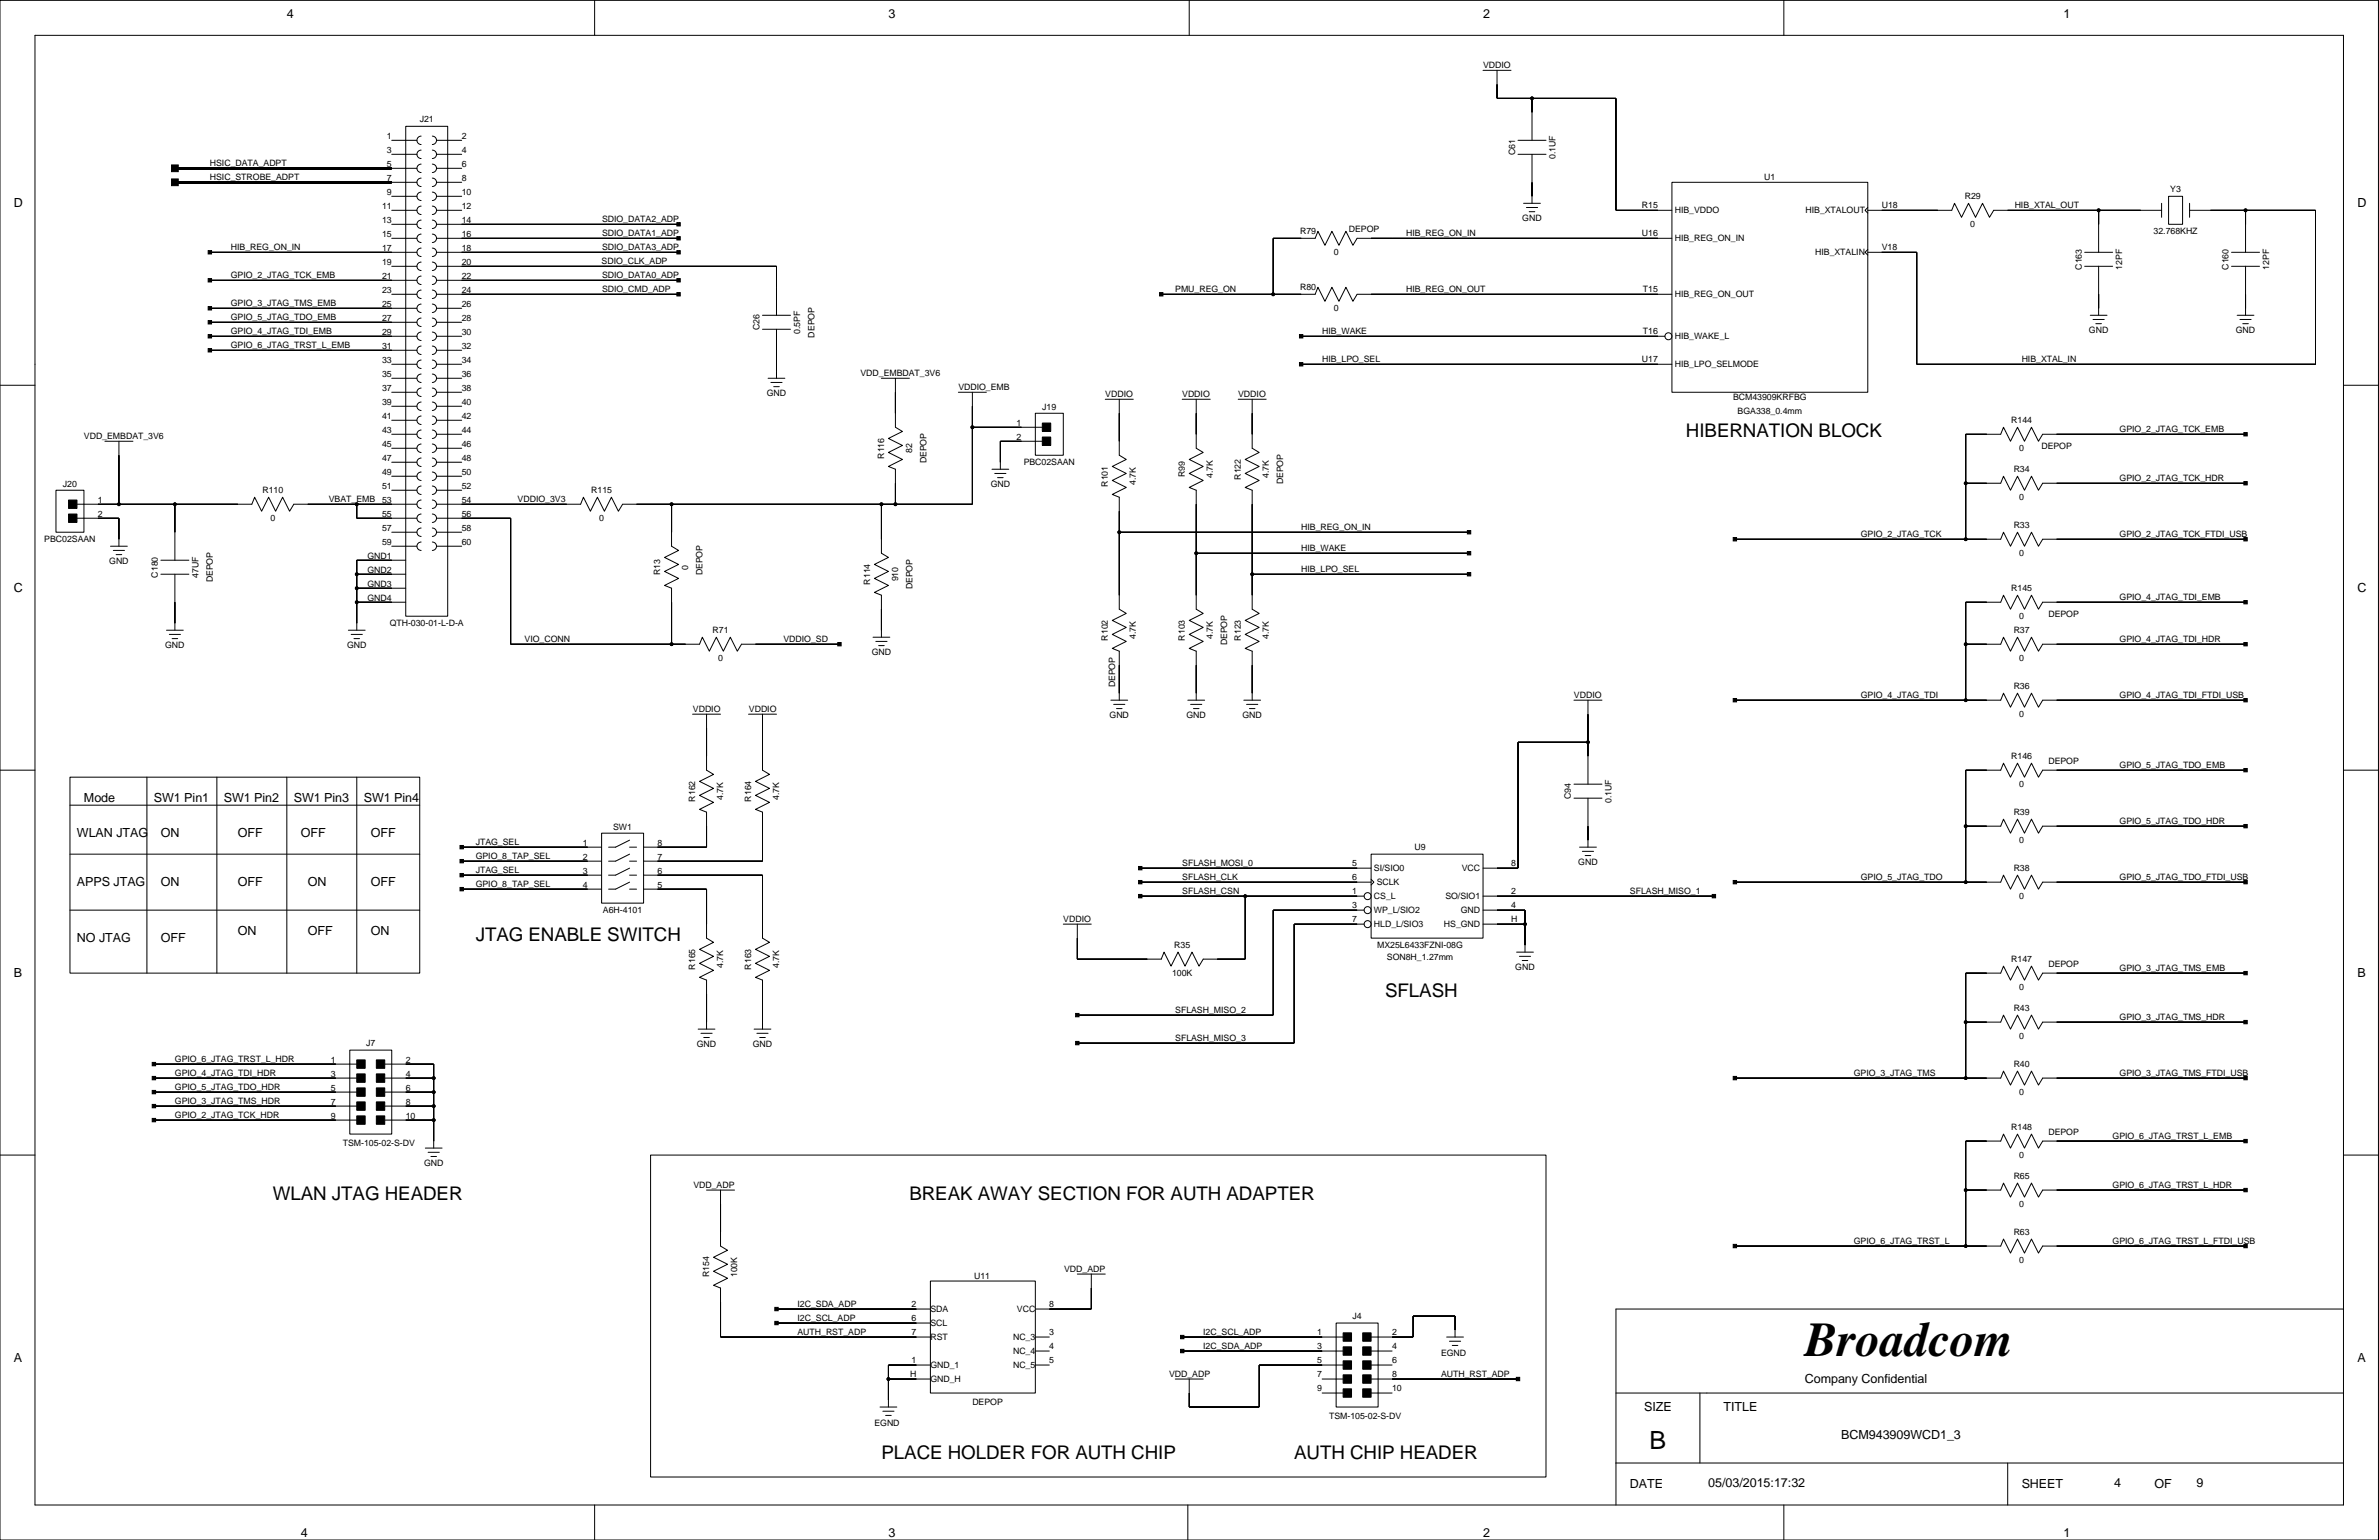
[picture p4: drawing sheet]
<svg xmlns="http://www.w3.org/2000/svg" width="432mm" height="279mm" viewBox="0 0 432 279" stroke-linecap="round" stroke-linejoin="round" font-family="sans-serif">
<defs><g id="words">
<text font-size="8.8" x="327.6" y="246.1">Broadcom</text>
<text font-size="4.6" x="299.4" y="263">B</text>
<g font-size="3.4">
<text x="306" y="79.3">HIBERNATION BLOCK</text>
<text x="86.3" y="170.7">JTAG ENABLE SWITCH</text>
<text x="251.4" y="180.9">SFLASH</text>
<text x="49.5" y="217.7">WLAN JTAG HEADER</text>
<text x="165.1" y="217.7">BREAK AWAY SECTION FOR AUTH ADAPTER</text>
<text x="160" y="264.7">PLACE HOLDER FOR AUTH CHIP</text>
<text x="234.9" y="264.7">AUTH CHIP HEADER</text>
</g>
<g font-size="2.3">
<text x="52.1" y="3.4">4</text>
<text x="161.3" y="3.4">3</text>
<text x="269.2" y="3.4">2</text>
<text x="374.6" y="3.4">1</text>
<text x="2.5" y="37.6">D</text>
<text x="427.9" y="37.6">D</text>
<text x="2.5" y="107.5">C</text>
<text x="427.9" y="107.5">C</text>
<text x="15.2" y="145.6">Mode</text>
<text x="27.9" y="145.6">SW1 Pin1</text>
<text x="40.6" y="145.6">SW1 Pin2</text>
<text x="53.3" y="145.6">SW1 Pin3</text>
<text x="66" y="145.6">SW1 Pin4</text>
<text x="14" y="151.9">WLAN JTAG</text>
<text x="29.2" y="151.9">ON</text>
<text x="43.2" y="151.9">OFF</text>
<text x="54.6" y="151.9">OFF</text>
<text x="67.3" y="151.9">OFF</text>
<text x="14" y="160.8">APPS JTAG</text>
<text x="29.2" y="160.8">ON</text>
<text x="43.2" y="160.8">OFF</text>
<text x="55.9" y="160.8">ON</text>
<text x="67.3" y="160.8">OFF</text>
<text x="14" y="171">NO JTAG</text>
<text x="29.2" y="171">OFF</text>
<text x="43.2" y="169.7">ON</text>
<text x="55.9" y="169.7">OFF</text>
<text x="67.3" y="169.7">ON</text>
<text x="2.5" y="177.3">B</text>
<text x="427.9" y="177.3">B</text>
<text x="2.5" y="247.1">A</text>
<text x="327.6" y="250.9">Company Confidential</text>
<text x="427.9" y="247.1">A</text>
<text x="298.4" y="256">SIZE</text>
<text x="312.8" y="256">TITLE</text>
<text x="334.2" y="261.1">BCM943909WCD1_3</text>
<text x="310.1" y="269.7">05/03/2015:17:32</text>
<text x="383.7" y="269.7">4</text>
<text x="398.7" y="269.7">9</text>
<text x="295.8" y="270">DATE</text>
<text x="366.9" y="270">SHEET</text>
<text x="391.1" y="270">OF</text>
<text x="54.6" y="278.9">4</text>
<text x="161.3" y="278.9">3</text>
<text x="269.2" y="278.9">2</text>
<text x="374.6" y="278.9">1</text>
</g>
<g font-size="1.6">
<text x="269.2" y="12.4">VDDIO</text>
<text x="76.2" y="22.1">J21</text>
<text x="70.2" y="27.7">3</text>
<text x="70.2" y="25.2">1</text>
<text x="83.8" y="25.2">2</text>
<text x="83.8" y="27.7">4</text>
<text x="275" y="28.2" transform="rotate(-90 275 28.2)">C61</text>
<text x="282.4" y="28.9" transform="rotate(-90 282.4 28.9)">0.1UF</text>
<text x="38.1" y="30.2">HSIC_DATA_ADPT</text>
<text x="38.1" y="32.7">HSIC_STROBE_ADPT</text>
<text x="70.2" y="35.3">9</text>
<text x="70.2" y="32.8">7</text>
<text x="70.2" y="30.2">5</text>
<text x="83.8" y="35.3">10</text>
<text x="83.8" y="32.8">8</text>
<text x="83.8" y="30.2">6</text>
<text x="320.2" y="32.7">U1</text>
<text x="393.9" y="34.8">Y3</text>
<text x="69.3" y="40.4">13</text>
<text x="69.3" y="37.9">11</text>
<text x="83.8" y="40.4">14</text>
<text x="83.8" y="37.9">12</text>
<text x="109.3" y="40.3">SDIO_DATA2_ADP</text>
<text x="276.3" y="40.2">GND</text>
<text x="298" y="37.8">R15</text>
<text x="304" y="38.6">HIB_VDDO</text>
<text x="327.7" y="38.6">HIB_XTALOUT</text>
<text x="341.6" y="37.8">U18</text>
<text x="356.6" y="36.1">R29</text>
<text x="357.6" y="41.2">0</text>
<text x="365.7" y="37.8">HIB_XTAL_OUT</text>
<text x="41.9" y="45.4">HIB_REG_ON_IN</text>
<text x="69.3" y="45.5">17</text>
<text x="69.3" y="42.9">15</text>
<text x="83.8" y="45.5">18</text>
<text x="83.8" y="42.9">16</text>
<text x="109.2" y="48">SDIO_CLK_ADP</text>
<text x="109.3" y="42.9">SDIO_DATA1_ADP</text>
<text x="109.3" y="45.4">SDIO_DATA3_ADP</text>
<text x="236" y="42.4">R79</text>
<text x="242.1" y="46.2">0</text>
<text x="244.8" y="42.1">DEPOP</text>
<text x="255.2" y="42.9">HIB_REG_ON_IN</text>
<text x="298" y="42.9">U16</text>
<text x="304" y="43.7">HIB_REG_ON_IN</text>
<text x="329.5" y="46.2">HIB_XTALIN</text>
<text x="341.6" y="45.4">V18</text>
<text x="390.9" y="42.4">32.768KHZ</text>
<text x="41.9" y="50.5">GPIO_2_JTAG_TCK_EMB</text>
<text x="69.3" y="53.1">23</text>
<text x="69.3" y="50.6">21</text>
<text x="69.3" y="48">19</text>
<text x="83.8" y="53.1">24</text>
<text x="83.8" y="50.6">22</text>
<text x="83.8" y="48">20</text>
<text x="109.3" y="50.5">SDIO_DATA0_ADP</text>
<text x="109.3" y="53">SDIO_CMD_ADP</text>
<text x="213.3" y="53">PMU_REG_ON</text>
<text x="236" y="52.6">R80</text>
<text x="255.2" y="53">HIB_REG_ON_OUT</text>
<text x="298.2" y="53">T15</text>
<text x="304" y="53.9">HIB_REG_ON_OUT</text>
<text x="377.8" y="48.9" transform="rotate(-90 377.8 48.9)">C163</text>
<text x="385.2" y="48.9" transform="rotate(-90 385.2 48.9)">12PF</text>
<text x="404.5" y="48.9" transform="rotate(-90 404.5 48.9)">C160</text>
<text x="411.9" y="48.9" transform="rotate(-90 411.9 48.9)">12PF</text>
<text x="41.9" y="55.6">GPIO_3_JTAG_TMS_EMB</text>
<text x="41.9" y="58.1">GPIO_5_JTAG_TDO_EMB</text>
<text x="69.3" y="58.2">27</text>
<text x="69.3" y="55.6">25</text>
<text x="83.8" y="58.2">28</text>
<text x="83.8" y="55.6">26</text>
<text x="137.9" y="59.9" transform="rotate(-90 137.9 59.9)">C26</text>
<text x="242.1" y="56.4">0</text>
<text x="41.9" y="60.6">GPIO_4_JTAG_TDI_EMB</text>
<text x="41.9" y="63.2">GPIO_6_JTAG_TRST_L_EMB</text>
<text x="69.3" y="65.8">33</text>
<text x="69.3" y="63.3">31</text>
<text x="69.3" y="60.7">29</text>
<text x="83.8" y="65.8">34</text>
<text x="83.8" y="63.3">32</text>
<text x="83.8" y="60.7">30</text>
<text x="145.2" y="60.6" transform="rotate(-90 145.2 60.6)">0.5PF</text>
<text x="147.8" y="61.2" transform="rotate(-90 147.8 61.2)">DEPOP</text>
<text x="240" y="65.7">HIB_LPO_SEL</text>
<text x="240" y="60.6">HIB_WAKE</text>
<text x="298" y="65.7">U17</text>
<text x="298.2" y="60.6">T16</text>
<text x="304" y="61.5">HIB_WAKE_L</text>
<text x="366.9" y="65.7">HIB_XTAL_IN</text>
<text x="379.2" y="60.5">GND</text>
<text x="405.8" y="60.5">GND</text>
<text x="69.3" y="70.9">37</text>
<text x="69.3" y="68.3">35</text>
<text x="83.8" y="70.9">38</text>
<text x="83.8" y="68.3">36</text>
<text x="139.2" y="71.9">GND</text>
<text x="156.2" y="68.3">VDD_EMBDAT_3V6</text>
<text x="174" y="70.8">VDDIO_EMB</text>
<text x="304" y="66.6">HIB_LPO_SELMODE</text>
<text x="69.3" y="76">41</text>
<text x="69.3" y="73.4">39</text>
<text x="83.8" y="76">42</text>
<text x="83.8" y="73.4">40</text>
<text x="184.5" y="77.2">1</text>
<text x="189.2" y="74.4">J19</text>
<text x="200.6" y="72.1">VDDIO</text>
<text x="214.6" y="72.1">VDDIO</text>
<text x="224.7" y="72.1">VDDIO</text>
<text x="314.6" y="72.6">BCM43909KRFBG</text>
<text x="315.4" y="75.1">BGA338_0.4mm</text>
<text x="365.1" y="76.7">R144</text>
<text x="15.2" y="79.7">VDD_EMBDAT_3V6</text>
<text x="69.3" y="83.6">47</text>
<text x="69.3" y="81">45</text>
<text x="69.3" y="78.5">43</text>
<text x="83.8" y="83.6">48</text>
<text x="83.8" y="81">46</text>
<text x="83.8" y="78.5">44</text>
<text x="160.5" y="83.2" transform="rotate(-90 160.5 83.2)">R116</text>
<text x="165.5" y="82.2" transform="rotate(-90 165.5 82.2)">82</text>
<text x="184.5" y="79.8">2</text>
<text x="366.5" y="81.8">0</text>
<text x="370.5" y="81.5">DEPOP</text>
<text x="384.7" y="78.4">GPIO_2_JTAG_TCK_EMB</text>
<text x="11.4" y="88.4">J20</text>
<text x="47.6" y="89.4">R110</text>
<text x="69.3" y="88.7">51</text>
<text x="69.3" y="86.1">49</text>
<text x="83.8" y="86.1">50</text>
<text x="83.8" y="88.7">52</text>
<text x="107.3" y="89.4">R115</text>
<text x="168.1" y="84.1" transform="rotate(-90 168.1 84.1)">DEPOP</text>
<text x="179.8" y="88.4">GND</text>
<text x="185.8" y="84.3">PBC02SAAN</text>
<text x="201.1" y="88.3" transform="rotate(-90 201.1 88.3)">R101</text>
<text x="206.2" y="88" transform="rotate(-90 206.2 88)">4.7K</text>
<text x="215.1" y="86.6" transform="rotate(-90 215.1 86.6)">R99</text>
<text x="220.1" y="86.8" transform="rotate(-90 220.1 86.8)">4.7K</text>
<text x="225.2" y="87" transform="rotate(-90 225.2 87)">R122</text>
<text x="230.3" y="86.8" transform="rotate(-90 230.3 86.8)">4.7K</text>
<text x="232.9" y="87.9" transform="rotate(-90 232.9 87.9)">DEPOP</text>
<text x="365.5" y="85.6">R34</text>
<text x="384.7" y="87.3">GPIO_2_JTAG_TCK_HDR</text>
<text x="17.8" y="91.2">1</text>
<text x="17.8" y="93.7">2</text>
<text x="49.1" y="94.5">0</text>
<text x="59.7" y="91.1">VBAT_EMB</text>
<text x="69.3" y="93.7">55</text>
<text x="69.3" y="91.2">53</text>
<text x="83.8" y="91.2">54</text>
<text x="83.8" y="93.7">56</text>
<text x="94" y="91.1">VDDIO_3V3</text>
<text x="108.8" y="94.5">0</text>
<text x="365.5" y="95.8">R33</text>
<text x="366.5" y="90.7">0</text>
<text x="8" y="98.3">PBC02SAAN</text>
<text x="66.7" y="101.4">GND1</text>
<text x="69.3" y="98.8">59</text>
<text x="69.3" y="96.3">57</text>
<text x="83.8" y="96.3">58</text>
<text x="83.8" y="98.8">60</text>
<text x="236.2" y="96.2">HIB_REG_ON_IN</text>
<text x="236.2" y="100">HIB_WAKE</text>
<text x="337.7" y="97.5">GPIO_2_JTAG_TCK</text>
<text x="366.5" y="100.8">0</text>
<text x="384.7" y="97.5">GPIO_2_JTAG_TCK_FTDI_USB</text>
<text x="19.8" y="102.4">GND</text>
<text x="28.7" y="104.8" transform="rotate(-90 28.7 104.8)">C180</text>
<text x="36" y="104.8" transform="rotate(-90 36 104.8)">47UF</text>
<text x="38.6" y="105.7" transform="rotate(-90 38.6 105.7)">DEPOP</text>
<text x="66.7" y="103.9">GND2</text>
<text x="66.7" y="106.4">GND3</text>
<text x="119.8" y="104.4" transform="rotate(-90 119.8 104.4)">R13</text>
<text x="124.9" y="103.3" transform="rotate(-90 124.9 103.3)">0</text>
<text x="127.5" y="104.4" transform="rotate(-90 127.5 104.4)">DEPOP</text>
<text x="157.9" y="106.1" transform="rotate(-90 157.9 106.1)">R114</text>
<text x="163" y="105.5" transform="rotate(-90 163 105.5)">910</text>
<text x="165.6" y="106.9" transform="rotate(-90 165.6 106.9)">DEPOP</text>
<text x="236.2" y="103.8">HIB_LPO_SEL</text>
<text x="365.1" y="107.2">R145</text>
<text x="66.7" y="109">GND4</text>
<text x="70.7" y="113.5">QTH-030-01-L-D-A</text>
<text x="366.5" y="112.3">0</text>
<text x="371.8" y="112">DEPOP</text>
<text x="384.7" y="108.9">GPIO_4_JTAG_TDI_EMB</text>
<text x="30" y="117.6">GND</text>
<text x="63" y="117.6">GND</text>
<text x="95.2" y="116.5">VIO_CONN</text>
<text x="129.3" y="114.8">R71</text>
<text x="130.3" y="119.9">0</text>
<text x="142.2" y="116.5">VDDIO_SD</text>
<text x="158.2" y="118.9">GND</text>
<text x="201.1" y="116.2" transform="rotate(-90 201.1 116.2)">R102</text>
<text x="206.2" y="116" transform="rotate(-90 206.2 116)">4.7K</text>
<text x="215.1" y="116.2" transform="rotate(-90 215.1 116.2)">R103</text>
<text x="220.1" y="116" transform="rotate(-90 220.1 116)">4.7K</text>
<text x="222.7" y="117.1" transform="rotate(-90 222.7 117.1)">DEPOP</text>
<text x="225.2" y="116.2" transform="rotate(-90 225.2 116.2)">R123</text>
<text x="230.3" y="116" transform="rotate(-90 230.3 116)">4.7K</text>
<text x="365.5" y="114.8">R37</text>
<text x="366.5" y="119.9">0</text>
<text x="384.7" y="116.5">GPIO_4_JTAG_TDI_HDR</text>
<text x="202.4" y="124.7" transform="rotate(-90 202.4 124.7)">DEPOP</text>
<text x="365.5" y="125">R36</text>
<text x="125.8" y="129.2">VDDIO</text>
<text x="135.9" y="129.2">VDDIO</text>
<text x="201.4" y="130.3">GND</text>
<text x="215.4" y="130.3">GND</text>
<text x="225.5" y="130.3">GND</text>
<text x="285.7" y="126.7">VDDIO</text>
<text x="337.7" y="126.7">GPIO_4_JTAG_TDI</text>
<text x="366.5" y="130">0</text>
<text x="384.7" y="126.7">GPIO_4_JTAG_TDI_FTDI_USB</text>
<text x="365.1" y="137.7">R146</text>
<text x="366.5" y="142.7">0</text>
<text x="371.8" y="138.6">DEPOP</text>
<text x="384.7" y="139.4">GPIO_5_JTAG_TDO_EMB</text>
<text x="126.2" y="145.4" transform="rotate(-90 126.2 145.4)">R162</text>
<text x="131.3" y="145.2" transform="rotate(-90 131.3 145.2)">4.7K</text>
<text x="136.3" y="145.4" transform="rotate(-90 136.3 145.4)">R164</text>
<text x="141.4" y="145.2" transform="rotate(-90 141.4 145.2)">4.7K</text>
<text x="285.1" y="145" transform="rotate(-90 285.1 145)">C94</text>
<text x="292.5" y="145.7" transform="rotate(-90 292.5 145.7)">0.1UF</text>
<text x="365.5" y="147.8">R39</text>
<text x="384.7" y="149.5">GPIO_5_JTAG_TDO_HDR</text>
<text x="86.3" y="153.3">JTAG_SEL</text>
<text x="86.3" y="155.9">GPIO_8_TAP_SEL</text>
<text x="105.8" y="156">2</text>
<text x="105.8" y="153.4">1</text>
<text x="111.3" y="150.6">SW1</text>
<text x="119.4" y="153.4">8</text>
<text x="119.4" y="156">7</text>
<text x="256.7" y="154.2">U9</text>
<text x="366.5" y="152.9">0</text>
<text x="86.3" y="158.4">JTAG_SEL</text>
<text x="86.3" y="161">GPIO_8_TAP_SEL</text>
<text x="105.8" y="161">4</text>
<text x="105.8" y="158.5">3</text>
<text x="119.4" y="161">5</text>
<text x="119.4" y="158.5">6</text>
<text x="214.6" y="159.7">SFLASH_CLK</text>
<text x="214.6" y="157.1">SFLASH_MOSI_0</text>
<text x="245.4" y="159.7">6</text>
<text x="245.4" y="157.1">5</text>
<text x="249.4" y="158">SI/SIO0</text>
<text x="249.9" y="160.5">SCLK</text>
<text x="265.3" y="158">VCC</text>
<text x="274.3" y="157.1">8</text>
<text x="286.5" y="157">GND</text>
<text x="337.7" y="159.7">GPIO_5_JTAG_TDO</text>
<text x="365.5" y="158">R38</text>
<text x="384.7" y="159.7">GPIO_5_JTAG_TDO_FTDI_USB</text>
<text x="109.4" y="165.6">A6H-4101</text>
<text x="193" y="167.3">VDDIO</text>
<text x="214.6" y="162.2">SFLASH_CSN</text>
<text x="245.4" y="167.3">7</text>
<text x="245.4" y="164.8">3</text>
<text x="245.4" y="162.2">1</text>
<text x="249.4" y="163.1">CS_L</text>
<text x="249.4" y="165.6">WP_L/SIO2</text>
<text x="262.3" y="163.1">SO/SIO1</text>
<text x="265.2" y="165.6">GND</text>
<text x="274.3" y="167.3">H</text>
<text x="274.3" y="162.2">2</text>
<text x="274.3" y="164.8">4</text>
<text x="295.8" y="162.2">SFLASH_MISO_1</text>
<text x="366.5" y="163.1">0</text>
<text x="213.1" y="171.9">R35</text>
<text x="249.4" y="168.1">HLD_L/SIO3</text>
<text x="250" y="171.9">MX25L6433FZNI-08G</text>
<text x="262.1" y="168.1">HS_GND</text>
<text x="126.2" y="175.9" transform="rotate(-90 126.2 175.9)">R165</text>
<text x="131.3" y="175.6" transform="rotate(-90 131.3 175.6)">4.7K</text>
<text x="136.3" y="175.9" transform="rotate(-90 136.3 175.9)">R163</text>
<text x="141.4" y="175.6" transform="rotate(-90 141.4 175.6)">4.7K</text>
<text x="212.7" y="177">100K</text>
<text x="251.7" y="174.2">SON8H_1.27mm</text>
<text x="275" y="176">GND</text>
<text x="365.1" y="174.5">R147</text>
<text x="366.5" y="179.6">0</text>
<text x="371.8" y="175.4">DEPOP</text>
<text x="384.7" y="176.2">GPIO_3_JTAG_TMS_EMB</text>
<text x="213.3" y="183.8">SFLASH_MISO_2</text>
<text x="365.5" y="183.4">R43</text>
<text x="384.7" y="185.1">GPIO_3_JTAG_TMS_HDR</text>
<text x="66.5" y="189.7">J7</text>
<text x="126.5" y="190">GND</text>
<text x="136.6" y="190">GND</text>
<text x="213.3" y="188.9">SFLASH_MISO_3</text>
<text x="366.5" y="188.5">0</text>
<text x="31.7" y="197.8">GPIO_5_JTAG_TDO_HDR</text>
<text x="31.7" y="195.2">GPIO_4_JTAG_TDI_HDR</text>
<text x="31.7" y="192.7">GPIO_6_JTAG_TRST_L_HDR</text>
<text x="60.1" y="197.9">5</text>
<text x="60.1" y="195.3">3</text>
<text x="60.1" y="192.8">1</text>
<text x="73.6" y="197.9">6</text>
<text x="73.6" y="192.8">2</text>
<text x="73.6" y="195.3">4</text>
<text x="336.5" y="195.2">GPIO_3_JTAG_TMS</text>
<text x="365.5" y="193.5">R40</text>
<text x="384.7" y="195.2">GPIO_3_JTAG_TMS_FTDI_USB</text>
<text x="31.7" y="202.9">GPIO_2_JTAG_TCK_HDR</text>
<text x="31.7" y="200.3">GPIO_3_JTAG_TMS_HDR</text>
<text x="60.1" y="202.9">9</text>
<text x="60.1" y="200.4">7</text>
<text x="73.6" y="202.9">10</text>
<text x="73.6" y="200.4">8</text>
<text x="366.5" y="198.6">0</text>
<text x="62.2" y="207.9">TSM-105-02-S-DV</text>
<text x="365.1" y="205">R148</text>
<text x="371.8" y="205.9">DEPOP</text>
<text x="383.5" y="206.7">GPIO_6_JTAG_TRST_L_EMB</text>
<text x="77" y="211.6">GND</text>
<text x="125.9" y="215.6">VDD_ADP</text>
<text x="365.5" y="213.8">R65</text>
<text x="366.5" y="210">0</text>
<text x="383.5" y="215.6">GPIO_6_JTAG_TRST_L_HDR</text>
<text x="366.5" y="218.9">0</text>
<text x="336.5" y="225.7">GPIO_6_JTAG_TRST_L</text>
<text x="365.5" y="224">R63</text>
<text x="383.5" y="225.7">GPIO_6_JTAG_TRST_L_FTDI_USB</text>
<text x="128.7" y="231.8" transform="rotate(-90 128.7 231.8)">R154</text>
<text x="133.8" y="231.7" transform="rotate(-90 133.8 231.7)">100K</text>
<text x="176.8" y="232.1">U11</text>
<text x="193.2" y="230.8">VDD_ADP</text>
<text x="366.5" y="229.1">0</text>
<text x="144.7" y="237.1">I2C_SDA_ADP</text>
<text x="144.7" y="239.7">I2C_SCL_ADP</text>
<text x="165.5" y="239.7">6</text>
<text x="165.5" y="237.1">2</text>
<text x="168.9" y="238">SDA</text>
<text x="184.6" y="238">VCC</text>
<text x="190.5" y="237.1">8</text>
<text x="245.5" y="239.2">J4</text>
<text x="144.7" y="242.2">AUTH_RST_ADP</text>
<text x="165.5" y="242.2">7</text>
<text x="168.9" y="240.5">SCL</text>
<text x="168.9" y="243.1">RST</text>
<text x="183.9" y="243.1">NC_3</text>
<text x="183.9" y="245.6">NC_4</text>
<text x="190.5" y="244.8">4</text>
<text x="190.5" y="242.2">3</text>
<text x="218.4" y="244.8">I2C_SDA_ADP</text>
<text x="218.4" y="242.2">I2C_SCL_ADP</text>
<text x="239.1" y="242.3">1</text>
<text x="239.1" y="244.8">3</text>
<text x="252.7" y="244.8">4</text>
<text x="252.7" y="242.3">2</text>
<text x="165.2" y="249.8">H</text>
<text x="165.5" y="247.3">1</text>
<text x="168.9" y="248.1">GND_1</text>
<text x="168.9" y="250.7">GND_H</text>
<text x="183.9" y="248.1">NC_5</text>
<text x="190.5" y="247.3">5</text>
<text x="212.2" y="249.8">VDD_ADP</text>
<text x="239.1" y="247.4">5</text>
<text x="239.1" y="249.9">7</text>
<text x="252.7" y="247.4">6</text>
<text x="252.7" y="249.9">8</text>
<text x="261.6" y="249.8">AUTH_RST_ADP</text>
<text x="261.6" y="246">EGND</text>
<text x="176.5" y="254.9">DEPOP</text>
<text x="239.1" y="252.4">9</text>
<text x="241.2" y="257.5">TSM-105-02-S-DV</text>
<text x="252.7" y="252.4">10</text>
<text x="158.7" y="258.7">EGND</text>
</g>
</g></defs>
<g fill="none" stroke="#000" stroke-width=".18">
<path d="M0 .1h431.7v279.3h-431.7zM6.3 6.4h419.1v266.7h-419.1zM107.9 .1v6.3M215.9 .1v6.3M269.2 12.8h5.1M271.7 12.8v5h21.6v20.4h10.2M278.1 17.8v7.7M323.8 .1v6.3M71.1 38.2h4.6M71.1 28h4.6M71.1 25.5h4.6M71.1 30.5h4.6"/>
<path d="M71.1 33.1h4.6M71.1 35.6h4.6M73.6 22.9h7.7v88.9h-7.7zM76.4 27.2a.76 .76 0 0 0-.7 .8 .76 .76 0 0 0 .7 .8M76.4 24.7a.76 .76 0 0 0-.7 .8 .76 .76 0 0 0 .7 .7M76.4 39.9a.76 .76 0 0 0-.7 .8 .76 .76 0 0 0 .7 .8M76.4 37.4a.76 .76 0 0 0-.7 .8 .76 .76 0 0 0 .7 .7M76.4 34.9a.76 .76 0 0 0-.7 .7 .76 .76 0 0 0 .7 .8M76.4 32.3a.76 .76 0 0 0-.7 .8 .76 .76 0 0 0 .7 .7M76.4 29.8a.76 .76 0 0 0-.7 .7 .76 .76 0 0 0 .7 .8M78.5 27.2a.76 .76 0 0 1 .7 .8 .76 .76 0 0 1-.7 .8M78.5 24.7a.76 .76 0 0 1 .7 .8 .76 .76 0 0 1-.7 .7"/>
<path d="M78.5 39.9a.76 .76 0 0 1 .7 .8 .76 .76 0 0 1-.7 .8M78.5 37.4a.76 .76 0 0 1 .7 .8 .76 .76 0 0 1-.7 .7M78.5 34.9a.76 .76 0 0 1 .7 .7 .76 .76 0 0 1-.7 .8M78.5 32.3a.76 .76 0 0 1 .7 .8 .76 .76 0 0 1-.7 .7M78.5 29.8a.76 .76 0 0 1 .7 .7 .76 .76 0 0 1-.7 .8M79.2 38.2h4.6M79.2 28h4.6M79.2 25.5h4.6M79.2 30.5h4.6M79.2 33.1h4.6M79.2 35.6h4.6M275.5 28h5.1"/>
<path d="M275.5 25.5h5.1M276.5 36.9h3.1M277.1 37.6h2M277.6 38.4h1M278.1 28v8.9M303.5 33.1h35.5v38.1h-35.5zM339 38.2h15.2l.6-1.3 1.2 2.5 1.3-2.5 1.3 2.5 1.2-2.5 1.3 2.5 .8-1.2h30.4M339 37.6l-.5 .6 .5 .5M380.9 38.2v7.6M392.3 36.9v2.5M393.6 35.6h2.5v5.1h-2.5zM397.4 38.2h22.9v27.9h-72.4v-20.3h-8.9"/>
<path d="M397.4 36.9v2.5M407.6 38.2v7.6M38.1 45.8h37.6M38.1 50.9h37.6M38.1 55.9h37.6M38.1 58.5h37.6M71.1 48.3h4.6M71.1 53.4h4.6M71.1 43.2h4.6M71.1 40.7h4.6M76.4 45a.76 .76 0 0 0-.7 .8 .76 .76 0 0 0 .7 .7M76.4 42.5a.76 .76 0 0 0-.7 .7 .76 .76 0 0 0 .7 .8"/>
<path d="M76.4 50.1a.76 .76 0 0 0-.7 .8 .76 .76 0 0 0 .7 .7M76.4 47.6a.76 .76 0 0 0-.7 .7 .76 .76 0 0 0 .7 .8M76.4 57.7a.76 .76 0 0 0-.7 .8 .76 .76 0 0 0 .7 .7M76.4 55.2a.76 .76 0 0 0-.7 .7 .76 .76 0 0 0 .7 .8M76.4 52.6a.76 .76 0 0 0-.7 .8 .76 .76 0 0 0 .7 .8M78.5 45a.76 .76 0 0 1 .7 .8 .76 .76 0 0 1-.7 .7M78.5 42.5a.76 .76 0 0 1 .7 .7 .76 .76 0 0 1-.7 .8M78.5 50.1a.76 .76 0 0 1 .7 .8 .76 .76 0 0 1-.7 .7M78.5 47.6a.76 .76 0 0 1 .7 .7 .76 .76 0 0 1-.7 .8M78.5 57.7a.76 .76 0 0 1 .7 .8 .76 .76 0 0 1-.7 .7M78.5 55.2a.76 .76 0 0 1 .7 .7 .76 .76 0 0 1-.7 .8M78.5 52.6a.76 .76 0 0 1 .7 .8 .76 .76 0 0 1-.7 .8"/>
<path d="M79.2 48.3h61.7v8.9M79.2 45.8h44M79.2 53.4h44M79.2 43.2h44M79.2 40.7h44M79.2 50.9h44M79.2 55.9h4.6M79.2 58.5h4.6M138.4 57.2h5.1M138.4 59.7h5.1M140.9 59.7v8.9M210.8 53.4h27.9l.5-1.3 1.3 2.6 1.3-2.6 1.2 2.6 1.3-2.6 1.3 2.6 .7-1.3h57.2"/>
<path d="M303.5 43.2h-57.2l-.7 1.3-1.3-2.5-1.3 2.5-1.2-2.5-1.3 2.5-1.3-2.5-.5 1.2h-7.6v10.2M339 45.3l-.5 .5 .5 .5M378.4 48.3h5.1M378.4 45.8h5.1M379.4 57.2h3M379.9 58h2M380.4 58.7h1M380.9 48.3v8.9M405 48.3h5.1M405 45.8h5.1M406.1 57.2h3M406.6 58h2"/>
<path d="M407.1 58.7h1M407.6 48.3v8.9M0 69.9h6.3M38.1 61h37.6M38.1 63.5h37.6M71.1 66.1h4.6M71.1 68.6h4.6M71.1 71.2h4.6M71.1 78.8h4.6M71.1 73.7h4.6M71.1 76.2h4.6M76.4 67.9a.76 .76 0 0 0-.7 .7 .76 .76 0 0 0 .7 .8"/>
<path d="M76.4 65.3a.76 .76 0 0 0-.7 .8 .76 .76 0 0 0 .7 .8M76.4 62.8a.76 .76 0 0 0-.7 .7 .76 .76 0 0 0 .7 .8M76.4 60.2a.76 .76 0 0 0-.7 .8 .76 .76 0 0 0 .7 .8M76.4 72.9a.76 .76 0 0 0-.7 .8 .76 .76 0 0 0 .7 .8M76.4 70.4a.76 .76 0 0 0-.7 .8 .76 .76 0 0 0 .7 .7M76.4 78a.76 .76 0 0 0-.7 .8 .76 .76 0 0 0 .7 .7M76.4 75.5a.76 .76 0 0 0-.7 .7 .76 .76 0 0 0 .7 .8M78.5 67.9a.76 .76 0 0 1 .7 .7 .76 .76 0 0 1-.7 .8M78.5 65.3a.76 .76 0 0 1 .7 .8 .76 .76 0 0 1-.7 .8M78.5 62.8a.76 .76 0 0 1 .7 .7 .76 .76 0 0 1-.7 .8M78.5 60.2a.76 .76 0 0 1 .7 .8 .76 .76 0 0 1-.7 .8M78.5 72.9a.76 .76 0 0 1 .7 .8 .76 .76 0 0 1-.7 .8"/>
<path d="M78.5 70.4a.76 .76 0 0 1 .7 .8 .76 .76 0 0 1-.7 .7M78.5 78a.76 .76 0 0 1 .7 .8 .76 .76 0 0 1-.7 .7M78.5 75.5a.76 .76 0 0 1 .7 .7 .76 .76 0 0 1-.7 .8M79.2 66.1h4.6M79.2 61h4.6M79.2 63.5h4.6M79.2 68.6h4.6M79.2 71.2h4.6M79.2 78.8h4.6M79.2 73.7h4.6M79.2 76.2h4.6M139.4 68.6h3.1"/>
<path d="M139.9 69.4h2.1M140.4 70.2h1M160 68.6h5.1M162.5 68.6v8.9l1.3 .8-2.5 1.2 2.5 1.3-2.5 1.3 2.5 1.3-2.5 1.2 1.2 .5v6.4M174 71.2h5M176.5 71.2v20.3h-63.5l-.8 1.3-1.2-2.6-1.3 2.6-1.3-2.6-1.2 2.6-1.3-2.6-.5 1.3h-26.2M176.5 77.5h12.7M187.9 75h5.1v7.6h-5.1zM200.6 72.4h5.1M203.2 72.4v10.2l1.2 .8-2.5 1.2 2.5 1.3-2.5 1.3 2.5 1.2-2.5 1.3 1.3 .5v20.3l1.2 .8-2.5 1.3 2.5 1.2-2.5 1.3 2.5 1.3-2.5 1.2 1.3 .5v8.9M214.6 72.4h5.1M217.1 72.4v8.9l1.3 .8-2.5 1.3 2.5 1.2-2.5 1.3 2.5 1.3-2.5 1.2 1.2 .5v21.6l1.3 .8-2.5 1.3 2.5 1.2-2.5 1.3 2.5 1.3-2.5 1.2 1.2 .5v8.9"/>
<path d="M224.7 72.4h5.1M227.3 72.4v8.9l1.2 .8-2.5 1.3 2.5 1.2-2.5 1.3 2.5 1.3-2.5 1.2 1.3 .5v21.6l1.2 .8-2.5 1.3 2.5 1.2-2.5 1.3 2.5 1.3-2.5 1.2 1.3 .5v8.9M236.2 66.1h67.3M236.2 61h66M407.6 78.8h-36.8l-.8 1.3-1.3-2.6-1.2 2.6-1.3-2.6-1.3 2.6-1.3-2.6-.5 1.3h-6.3v19M425.4 69.9h6.3M10.2 88.9h5v7.7h-5zM14 91.5h31.7l.5-1.3 1.3 2.6 1.3-2.6 1.2 2.6 1.3-2.6 1.3 2.6 .7-1.3h22.4M14 94h7.6v5.1M19 80.1h5.1M20.1 99.1h3M20.6 99.9h2"/>
<path d="M21.6 80.1v11.4M31.7 91.5v10.1M64.8 91.5v2.5h10.9M71.1 99.1h4.6M71.1 96.6h4.6M71.1 81.3h4.6M71.1 83.9h4.6M71.1 86.4h4.6M71.1 88.9h4.6M76.4 98.3a.76 .76 0 0 0-.7 .8 .76 .76 0 0 0 .7 .8M76.4 95.8a.76 .76 0 0 0-.7 .8 .76 .76 0 0 0 .7 .7M76.4 93.3a.76 .76 0 0 0-.7 .7 .76 .76 0 0 0 .7 .8"/>
<path d="M76.4 90.7a.76 .76 0 0 0-.7 .8 .76 .76 0 0 0 .7 .7M76.4 88.2a.76 .76 0 0 0-.7 .7 .76 .76 0 0 0 .7 .8M76.4 85.6a.76 .76 0 0 0-.7 .8 .76 .76 0 0 0 .7 .8M76.4 83.1a.76 .76 0 0 0-.7 .8 .76 .76 0 0 0 .7 .7M76.4 80.6a.76 .76 0 0 0-.7 .7 .76 .76 0 0 0 .7 .8M78.5 98.3a.76 .76 0 0 1 .7 .8 .76 .76 0 0 1-.7 .8M78.5 95.8a.76 .76 0 0 1 .7 .8 .76 .76 0 0 1-.7 .7M78.5 93.3a.76 .76 0 0 1 .7 .7 .76 .76 0 0 1-.7 .8M78.5 90.7a.76 .76 0 0 1 .7 .8 .76 .76 0 0 1-.7 .7M78.5 88.2a.76 .76 0 0 1 .7 .7 .76 .76 0 0 1-.7 .8M78.5 85.6a.76 .76 0 0 1 .7 .8 .76 .76 0 0 1-.7 .8M78.5 83.1a.76 .76 0 0 1 .7 .8 .76 .76 0 0 1-.7 .7"/>
<path d="M78.5 80.6a.76 .76 0 0 1 .7 .7 .76 .76 0 0 1-.7 .8M79.2 94h13.5v22.9h34.3l.5-1.3 1.2 2.5 1.3-2.5 1.3 2.5 1.3-2.5 1.2 2.5 .8-1.2h17.8M79.2 99.1h4.6M79.2 96.6h4.6M79.2 81.3h4.6M79.2 83.9h4.6M79.2 86.4h4.6M79.2 88.9h4.6M121.9 91.5v7.6l1.3 .8-2.6 1.2 2.6 1.3-2.6 1.3 2.6 1.2-2.6 1.3 1.3 .5v10.2M160 91.5v8.9l1.3 .7-2.6 1.3 2.6 1.3-2.6 1.2 2.6 1.3-2.6 1.3 1.3 .5v7.6M180 85.1h3.1M180.6 85.9h2"/>
<path d="M181.1 86.7h1M189.2 80.1h-7.6v5M203.2 96.6h63.4M314.9 97.8h48.2l.5-1.2 1.3 2.5 1.3-2.5 1.3 2.5 1.2-2.5 1.3 2.5 .8-1.3h36.8M356.8 87.7h6.3l.5-1.3 1.3 2.5 1.3-2.5 1.3 2.5 1.2-2.5 1.3 2.5 .8-1.2h36.8M21.1 100.6h1M29.2 104.2h5.1M29.2 101.6h5.1M30.2 114.3h3.1M30.7 115.1h2.1M31.2 115.9h1.1M31.7 104.2v10.1"/>
<path d="M63.2 114.3h3.1M63.7 115.1h2.1M64.2 115.9h1.1M64.8 104.2h8.8M64.8 109.3h8.8M64.8 106.7h8.8M73.6 101.6h-8.8v12.7M158.5 115.6h3M159 116.4h2M159.5 117.1h1M217.1 100.4h49.5M227.3 104.2h39.3"/>
<path d="M356.8 116.9h6.3l.5-1.3 1.3 2.5 1.3-2.5 1.3 2.5 1.2-2.5 1.3 2.5 .8-1.2h36.8M407.6 109.3h-36.8l-.8 1.2-1.3-2.5-1.2 2.5-1.3-2.5-1.3 2.5-1.3-2.5-.5 1.3h-6.3v17.7M0 139.7h6.3M125.7 129.6h5.1M128.2 129.6v10.1l1.3 .8-2.5 1.3 2.5 1.2-2.5 1.3 2.5 1.3-2.5 1.2 1.2 .5v6.4h-11.4M135.9 129.6h5M138.4 129.6v10.1l1.3 .8-2.6 1.3 2.6 1.2-2.6 1.3 2.6 1.3-2.6 1.2 1.3 .5v8.9h-21.6M201.6 127h3.1M202.1 127.8h2.1M202.6 128.6h1.1M215.6 127h3M216.1 127.8h2"/>
<path d="M216.6 128.6h1M225.8 127h3M226.3 127.8h2M226.8 128.6h1M285.7 127h5.1M288.2 127v15.3M288.2 134.7h-12.7v22.8h-6.3M314.9 127h48.2l.5-1.2 1.3 2.5 1.3-2.5 1.3 2.5 1.2-2.5 1.3 2.5 .8-1.3h36.8M407.6 139.7h-36.8l-.8 1.3-1.3-2.5-1.2 2.5-1.3-2.5-1.3 2.5-1.3-2.5-.5 1.2h-6.3v20.3M425.4 139.7h6.3M12.7 141h63.5v35.6h-63.5zM12.7 146.1h63.5z"/>
<path d="M12.7 155h63.5M26.7 141v35.6M39.4 141v35.6M52.1 141v35.6M64.8 141v35.6M83.8 153.7h25.4M83.8 156.2h25.4M83.8 158.8h25.4M109.2 151.2h7.6v12.7h-7.6zM114.3 152.4l-2.6 1.3h-1.2M114.3 153.7h1.2M114.3 155l-2.6 1.2h-1.2"/>
<path d="M114.3 156.2h1.2M114.3 157.5l-2.6 1.3h-1.2M114.3 158.8h1.2M116.8 158.8h21.6v11.4l1.3 .8-2.6 1.2 2.6 1.3-2.6 1.3 2.6 1.2-2.6 1.3 1.3 .5v8.9M207 157.5h41.9M248.9 155h20.3v15.2h-20.3zM248.9 159.5l.5 .5-.5 .6M285.7 144.8h5.1M285.7 142.3h5.1M286.7 153.7h3M287.2 154.5h2M287.7 155.2h1"/>
<path d="M288.2 144.8v8.9M356.8 149.9h6.3l.5-1.3 1.3 2.6 1.3-2.6 1.3 2.6 1.2-2.6 1.3 2.6 .8-1.3h36.8M12.7 165.1h63.5M83.8 161.3h25.4M114.3 160l-2.6 1.3h-1.2M114.3 161.3h1.2M116.8 161.3h11.4v8.9l1.3 .8-2.5 1.2 2.5 1.3-2.5 1.3 2.5 1.2-2.5 1.3 1.2 .5v8.9M193 167.7h5.1M207 160h41.9M207 162.6h40.6M226 162.6v11.4h-7.6l-.8 1.3-1.2-2.6-1.3 2.6-1.3-2.6-1.3 2.6-1.2-2.6-.5 1.3h-15.3v-6.3M247.6 165.1h-16.5v19.1h-35.6"/>
<path d="M247.6 167.7h-12.7v21.6h-39.4M269.2 165.1h7.6v7.6M269.2 167.7h7.6M269.2 162.6h41.9M275.3 172.7h3M275.8 173.5h2M276.3 174.3h1M314.9 160h48.2l.5-1.2 1.3 2.5 1.3-2.5 1.3 2.5 1.2-2.5 1.3 2.5 .8-1.3h36.8M407.6 176.6h-36.8l-.8 1.2-1.3-2.5-1.2 2.5-1.3-2.5-1.3 2.5-1.3-2.5-.5 1.3h-6.3v19M27.9 193.1h36.9M27.9 195.6h36.9M27.9 198.1h36.9"/>
<path d="M63.5 190.5h7.6v15.3h-7.6zM69.8 193.1h8.9v15.2M69.8 195.6h8.9M69.8 198.1h8.9M126.7 186.7h3.1M127.2 187.5h2.1M127.7 188.2h1M136.9 186.7h3M137.4 187.5h2M137.9 188.2h1M314.9 195.6h48.2l.5-1.3 1.3 2.6 1.3-2.6 1.3 2.6 1.2-2.6 1.3 2.6 .8-1.3h36.8M356.8 185.4h6.3l.5-1.2 1.3 2.5 1.3-2.5 1.3 2.5 1.2-2.5 1.3 2.5 .8-1.3h36.8"/>
<path d="M0 209.6h6.3M27.9 200.7h36.9M27.9 203.2h36.9M69.8 200.7h8.9M69.8 203.2h8.9M77.2 208.3h3M77.7 209.1h2M78.2 209.8h1M118.1 209.6h162.5v58.4h-162.5zM128.2 215.9h5.1M130.8 215.9v10.2l1.3 .7-2.6 1.3 2.6 1.3-2.6 1.2 2.6 1.3-2.6 1.3 1.3 .5v8.9h38.1M356.8 215.9h6.3l.5-1.3 1.3 2.6 1.3-2.6 1.3 2.6 1.2-2.6 1.3 2.6 .8-1.3h36.8"/>
<path d="M407.6 207h-36.8l-.8 1.3-1.3-2.5-1.2 2.5-1.3-2.5-1.3 2.5-1.3-2.5-.5 1.2h-6.3v19.1M425.4 209.6h6.3M140.9 237.5h28M168.9 232.4h19v20.3h-19zM195.5 231.2h5.1M198.1 231.2v6.3h-10.2M314.9 226.1h48.2l.5-1.3 1.3 2.5 1.3-2.5 1.3 2.5 1.2-2.5 1.3 2.5 .8-1.2h36.8M425.4 237.5h-132.1v35.6M140.9 240h28M159.7 255.3h3.1M160.2 256h2.1M160.7 256.8h1.1"/>
<path d="M161.3 250.2h7.6M168.9 247.7h-7.6v7.6M187.9 242.6h2.6M187.9 247.7h2.6M187.9 245.1h2.6M213.3 250.2h5.1M214.6 242.6h29.2M214.6 245.1h29.2M240 252.7h3.8M240 250.2h3.8M242.5 240h7.6v15.3h-7.6zM243.8 247.7h-15.3v7.6h-12.6v-5.1"/>
<path d="M248.9 252.7h3.8M248.9 242.6h7.6v-3.8h7.6v3.8M248.9 247.7h3.8M248.9 250.2h26.6M248.9 245.1h3.8M262.6 242.6h3M263.1 243.3h2M263.6 244.1h1M293.3 252.7h132.1M308.5 252.7v12.7M107.9 273.1v6.3M215.6 273.1v6.3"/>
<path d="M293.3 265.4h132.1M323.8 273.1v6.3M364.4 265.4v7.7"/>
<circle cx="278.1" cy="17.8" r=".25"/>
<circle cx="380.9" cy="38.2" r=".25"/>
<circle cx="407.6" cy="38.2" r=".25"/>
<circle cx="231.1" cy="53.4" r=".25"/>
<circle cx="176.5" cy="77.5" r=".25"/>
<circle cx="302.8" cy="61" r=".63"/>
<circle cx="21.6" cy="91.5" r=".25"/>
<circle cx="31.7" cy="91.5" r=".25"/>
<circle cx="64.8" cy="91.5" r=".25"/>
<circle cx="121.9" cy="91.5" r=".25"/>
<circle cx="160" cy="91.5" r=".25"/>
<circle cx="162.5" cy="91.5" r=".25"/>
<circle cx="203.2" cy="96.6" r=".25"/>
<circle cx="356.8" cy="97.8" r=".25"/>
<circle cx="356.8" cy="87.7" r=".25"/>
<circle cx="64.8" cy="104.2" r=".25"/>
<circle cx="64.8" cy="109.3" r=".25"/>
<circle cx="64.8" cy="106.7" r=".25"/>
<circle cx="121.9" cy="116.9" r=".25"/>
<circle cx="217.1" cy="100.4" r=".25"/>
<circle cx="227.3" cy="104.2" r=".25"/>
<circle cx="356.8" cy="116.9" r=".25"/>
<circle cx="288.2" cy="134.7" r=".25"/>
<circle cx="356.8" cy="127" r=".25"/>
<circle cx="356.8" cy="149.9" r=".25"/>
<circle cx="226" cy="162.6" r=".25"/>
<circle cx="248.2" cy="165.1" r=".63"/>
<circle cx="248.2" cy="162.6" r=".63"/>
<circle cx="248.2" cy="167.7" r=".63"/>
<circle cx="276.8" cy="167.7" r=".25"/>
<circle cx="356.8" cy="160" r=".25"/>
<circle cx="78.7" cy="195.6" r=".25"/>
<circle cx="78.7" cy="198.1" r=".25"/>
<circle cx="356.8" cy="195.6" r=".25"/>
<circle cx="356.8" cy="185.4" r=".25"/>
<circle cx="78.7" cy="203.2" r=".25"/>
<circle cx="78.7" cy="200.7" r=".25"/>
<circle cx="356.8" cy="215.9" r=".25"/>
<circle cx="356.8" cy="226.1" r=".25"/>
<circle cx="161.3" cy="250.2" r=".25"/>
</g>
<g fill="#000" stroke="#000" stroke-width=".18">
<path d="M271.7 15.3v2.5z" fill-rule="evenodd"/>
<path d="M278.1 17.8v2.6z" fill-rule="evenodd"/>
<path d="M271.7 17.8h6.4z" fill-rule="evenodd"/>
<path d="M278.1 17.8h15.2z" fill-rule="evenodd"/>
<path d="M293.3 17.8v20.4z" fill-rule="evenodd"/>
<path d="M31.1 29.9h1.3v1.2h-1.3z" fill-rule="evenodd"/>
<path d="M31.1 32.5h1.3v1.2h-1.3z" fill-rule="evenodd"/>
<path d="M278.1 33.1v2.5z" fill-rule="evenodd"/>
<path d="M293.3 38.2h7.6z" fill-rule="evenodd"/>
<path d="M341.6 38.2h10.1z" fill-rule="evenodd"/>
<path d="M380.9 38.2v2.5z" fill-rule="evenodd"/>
<path d="M364.4 38.2h16.5z" fill-rule="evenodd"/>
<path d="M380.9 38.2h7.6z" fill-rule="evenodd"/>
<path d="M407.6 38.2v2.5z" fill-rule="evenodd"/>
<path d="M401.2 38.2h6.4z" fill-rule="evenodd"/>
<path d="M420.3 38.2v27.9z" fill-rule="evenodd"/>
<path d="M407.6 38.2h12.7z" fill-rule="evenodd"/>
<path d="M37.8 50.5h.6v.7h-.6z" fill-rule="evenodd"/>
<path d="M37.8 55.6h.6v.6h-.6z" fill-rule="evenodd"/>
<path d="M37.8 58.2h.6v.6h-.6z" fill-rule="evenodd"/>
<path d="M37.8 45.5h.6v.6h-.6z" fill-rule="evenodd"/>
<path d="M38.1 50.9h33z" fill-rule="evenodd"/>
<path d="M38.1 55.9h33z" fill-rule="evenodd"/>
<path d="M38.1 58.5h33z" fill-rule="evenodd"/>
<path d="M38.1 45.8h33z" fill-rule="evenodd"/>
<path d="M122.9 40.4h.6v.6h-.6z" fill-rule="evenodd"/>
<path d="M122.9 42.9h.6v.6h-.6z" fill-rule="evenodd"/>
<path d="M122.9 45.5h.6v.6h-.6z" fill-rule="evenodd"/>
<path d="M122.9 50.5h.6v.7h-.6z" fill-rule="evenodd"/>
<path d="M122.9 53.1h.6v.6h-.6z" fill-rule="evenodd"/>
<path d="M83.8 40.7h39.4z" fill-rule="evenodd"/>
<path d="M83.8 43.2h39.4z" fill-rule="evenodd"/>
<path d="M83.8 45.8h39.4z" fill-rule="evenodd"/>
<path d="M83.8 50.9h39.4z" fill-rule="evenodd"/>
<path d="M83.8 53.4h39.4z" fill-rule="evenodd"/>
<path d="M140.9 48.3v3.8z" fill-rule="evenodd"/>
<path d="M83.8 48.3h57.1z" fill-rule="evenodd"/>
<path d="M210.5 53.1h.6v.6h-.6z" fill-rule="evenodd"/>
<path d="M231.1 43.2v10.2z" fill-rule="evenodd"/>
<path d="M210.8 53.4h20.3z" fill-rule="evenodd"/>
<path d="M231.1 43.2h5.1z" fill-rule="evenodd"/>
<path d="M231.1 53.4h5.1z" fill-rule="evenodd"/>
<path d="M248.9 43.2h3.8z" fill-rule="evenodd"/>
<path d="M248.9 53.4h52z" fill-rule="evenodd"/>
<path d="M252.7 43.2h48.2z" fill-rule="evenodd"/>
<path d="M347.9 45.8v20.3z" fill-rule="evenodd"/>
<path d="M341.6 45.8h6.3z" fill-rule="evenodd"/>
<path d="M380.9 53.4v2.5z" fill-rule="evenodd"/>
<path d="M407.6 53.4v2.5z" fill-rule="evenodd"/>
<path d="M37.8 60.7h.6v.6h-.6z" fill-rule="evenodd"/>
<path d="M37.8 63.2h.6v.7h-.6z" fill-rule="evenodd"/>
<path d="M38.1 61h33z" fill-rule="evenodd"/>
<path d="M38.1 63.5h33z" fill-rule="evenodd"/>
<path d="M140.9 64.8v2.6z" fill-rule="evenodd"/>
<path d="M162.5 71.2v3.8z" fill-rule="evenodd"/>
<path d="M176.5 73.7v3.8z" fill-rule="evenodd"/>
<path d="M176.5 77.5v14z" fill-rule="evenodd"/>
<path d="M176.5 77.5h8.9z" fill-rule="evenodd"/>
<path d="M189.2 76.8h1.5v1.5h-1.5z" fill-rule="evenodd"/>
<path d="M203.2 75v5.1z" fill-rule="evenodd"/>
<path d="M217.1 75v3.8z" fill-rule="evenodd"/>
<path d="M227.3 75v3.8z" fill-rule="evenodd"/>
<path d="M235.9 65.8h.6v.6h-.6z" fill-rule="evenodd"/>
<path d="M235.9 60.7h.6v.6h-.6z" fill-rule="evenodd"/>
<path d="M236.2 66.1h64.7z" fill-rule="evenodd"/>
<path d="M236.2 61h64.7z" fill-rule="evenodd"/>
<path d="M356.8 78.8v8.9z" fill-rule="evenodd"/>
<path d="M356.8 78.8h3.8z" fill-rule="evenodd"/>
<path d="M407.3 78.5h.6v.6h-.6z" fill-rule="evenodd"/>
<path d="M373.3 78.8h34.3z" fill-rule="evenodd"/>
<path d="M347.9 66.1h72.4z" fill-rule="evenodd"/>
<path d="M12.4 93.3h1.6v1.5h-1.6z" fill-rule="evenodd"/>
<path d="M12.4 90.7h1.6v1.5h-1.6z" fill-rule="evenodd"/>
<path d="M17.8 94h3.8z" fill-rule="evenodd"/>
<path d="M21.6 94v3.8z" fill-rule="evenodd"/>
<path d="M21.6 82.6v8.9z" fill-rule="evenodd"/>
<path d="M17.8 91.5h3.8z" fill-rule="evenodd"/>
<path d="M31.7 91.5v5.1z" fill-rule="evenodd"/>
<path d="M21.6 91.5h10.1z" fill-rule="evenodd"/>
<path d="M31.7 91.5h11.5z" fill-rule="evenodd"/>
<path d="M64.8 91.5v2.5z" fill-rule="evenodd"/>
<path d="M55.9 91.5h8.9z" fill-rule="evenodd"/>
<path d="M64.8 94h6.3z" fill-rule="evenodd"/>
<path d="M64.8 91.5h6.3z" fill-rule="evenodd"/>
<path d="M92.7 94v22.9z" fill-rule="evenodd"/>
<path d="M83.8 94h8.9z" fill-rule="evenodd"/>
<path d="M83.8 91.5h19z" fill-rule="evenodd"/>
<path d="M121.9 91.5v5.1z" fill-rule="evenodd"/>
<path d="M115.5 91.5h6.4z" fill-rule="evenodd"/>
<path d="M121.9 91.5h38.1z" fill-rule="evenodd"/>
<path d="M160 91.5v6.3z" fill-rule="evenodd"/>
<path d="M162.5 87.7v3.8z" fill-rule="evenodd"/>
<path d="M160 91.5h2.5z" fill-rule="evenodd"/>
<path d="M162.5 91.5h14z" fill-rule="evenodd"/>
<path d="M181.6 80.1v3.8z" fill-rule="evenodd"/>
<path d="M181.6 80.1h3.8z" fill-rule="evenodd"/>
<path d="M189.2 79.3h1.5v1.5h-1.5z" fill-rule="evenodd"/>
<path d="M203.2 92.8v3.8z" fill-rule="evenodd"/>
<path d="M203.2 96.6v11.4z" fill-rule="evenodd"/>
<path d="M217.1 91.5v8.9z" fill-rule="evenodd"/>
<path d="M227.3 91.5v12.7z" fill-rule="evenodd"/>
<path d="M266.3 96.3h.6v.6h-.6z" fill-rule="evenodd"/>
<path d="M203.2 96.6h63.4z" fill-rule="evenodd"/>
<path d="M314.6 97.5h.6v.6h-.6z" fill-rule="evenodd"/>
<path d="M356.8 87.7v10.1z" fill-rule="evenodd"/>
<path d="M314.9 97.8h41.9z" fill-rule="evenodd"/>
<path d="M356.8 87.7h3.8z" fill-rule="evenodd"/>
<path d="M356.8 97.8h3.8z" fill-rule="evenodd"/>
<path d="M407.3 97.5h.6v.6h-.6z" fill-rule="evenodd"/>
<path d="M407.3 87.4h.6v.6h-.6z" fill-rule="evenodd"/>
<path d="M373.3 97.8h34.3z" fill-rule="evenodd"/>
<path d="M373.3 87.7h34.3z" fill-rule="evenodd"/>
<path d="M31.7 109.3v3.8z" fill-rule="evenodd"/>
<path d="M64.8 109.3v3.8z" fill-rule="evenodd"/>
<path d="M64.8 106.7v2.6z" fill-rule="evenodd"/>
<path d="M64.8 104.2v2.5z" fill-rule="evenodd"/>
<path d="M64.8 101.6v2.6z" fill-rule="evenodd"/>
<path d="M64.8 104.2h6.3z" fill-rule="evenodd"/>
<path d="M64.8 101.6h6.3z" fill-rule="evenodd"/>
<path d="M64.8 106.7h6.3z" fill-rule="evenodd"/>
<path d="M64.8 109.3h6.3z" fill-rule="evenodd"/>
<path d="M121.9 109.3v7.6z" fill-rule="evenodd"/>
<path d="M92.7 116.9h29.2z" fill-rule="evenodd"/>
<path d="M121.9 116.9h2.5z" fill-rule="evenodd"/>
<path d="M152.1 116.6h.6v.6h-.6z" fill-rule="evenodd"/>
<path d="M137.1 116.9h15.3z" fill-rule="evenodd"/>
<path d="M160 110.5v3.8z" fill-rule="evenodd"/>
<path d="M217.1 100.4v7.6z" fill-rule="evenodd"/>
<path d="M227.3 104.2v3.8z" fill-rule="evenodd"/>
<path d="M266.3 100.1h.6v.6h-.6z" fill-rule="evenodd"/>
<path d="M266.3 103.9h.6v.6h-.6z" fill-rule="evenodd"/>
<path d="M217.1 100.4h49.5z" fill-rule="evenodd"/>
<path d="M227.3 104.2h39.3z" fill-rule="evenodd"/>
<path d="M356.8 109.3v7.6z" fill-rule="evenodd"/>
<path d="M356.8 116.9v10.1z" fill-rule="evenodd"/>
<path d="M356.8 109.3h3.8z" fill-rule="evenodd"/>
<path d="M356.8 116.9h3.8z" fill-rule="evenodd"/>
<path d="M407.3 116.6h.6v.6h-.6z" fill-rule="evenodd"/>
<path d="M407.3 109h.6v.6h-.6z" fill-rule="evenodd"/>
<path d="M373.3 116.9h34.3z" fill-rule="evenodd"/>
<path d="M373.3 109.3h34.3z" fill-rule="evenodd"/>
<path d="M128.2 132.1v5.1z" fill-rule="evenodd"/>
<path d="M138.4 132.1v5.1z" fill-rule="evenodd"/>
<path d="M203.2 120.7v5.1z" fill-rule="evenodd"/>
<path d="M217.1 120.7v5.1z" fill-rule="evenodd"/>
<path d="M227.3 120.7v5.1z" fill-rule="evenodd"/>
<path d="M275.5 134.7v22.8z" fill-rule="evenodd"/>
<path d="M288.2 134.7v2.5z" fill-rule="evenodd"/>
<path d="M275.5 134.7h12.7z" fill-rule="evenodd"/>
<path d="M288.2 129.6v5.1z" fill-rule="evenodd"/>
<path d="M314.6 126.7h.6v.6h-.6z" fill-rule="evenodd"/>
<path d="M314.9 127h41.9z" fill-rule="evenodd"/>
<path d="M356.8 139.7v10.2z" fill-rule="evenodd"/>
<path d="M356.8 127h3.8z" fill-rule="evenodd"/>
<path d="M356.8 139.7h3.8z" fill-rule="evenodd"/>
<path d="M407.3 126.7h.6v.6h-.6z" fill-rule="evenodd"/>
<path d="M373.3 127h34.3z" fill-rule="evenodd"/>
<path d="M373.3 139.7h34.3z" fill-rule="evenodd"/>
<path d="M83.5 153.4h.6v.6h-.6z" fill-rule="evenodd"/>
<path d="M83.5 155.9h.6v.6h-.6z" fill-rule="evenodd"/>
<path d="M83.5 158.5h.6v.6h-.6z" fill-rule="evenodd"/>
<path d="M83.8 153.7h22.9z" fill-rule="evenodd"/>
<path d="M83.8 156.2h22.9z" fill-rule="evenodd"/>
<path d="M83.8 158.8h22.9z" fill-rule="evenodd"/>
<path d="M119.4 153.7h8.8z" fill-rule="evenodd"/>
<path d="M128.2 149.9v3.8z" fill-rule="evenodd"/>
<path d="M119.4 156.2h19z" fill-rule="evenodd"/>
<path d="M138.4 149.9v6.3z" fill-rule="evenodd"/>
<path d="M138.4 158.8v8.9z" fill-rule="evenodd"/>
<path d="M119.4 158.8h19z" fill-rule="evenodd"/>
<path d="M206.7 157.2h.6v.6h-.6z" fill-rule="evenodd"/>
<path d="M207 157.5h39.3z" fill-rule="evenodd"/>
<path d="M271.7 157.5h3.8z" fill-rule="evenodd"/>
<path d="M288.2 149.9v2.5z" fill-rule="evenodd"/>
<path d="M356.8 149.9v10.1z" fill-rule="evenodd"/>
<path d="M356.8 149.9h3.8z" fill-rule="evenodd"/>
<path d="M407.3 149.6h.6v.6h-.6z" fill-rule="evenodd"/>
<path d="M407.3 139.4h.6v.6h-.6z" fill-rule="evenodd"/>
<path d="M373.3 149.9h34.3z" fill-rule="evenodd"/>
<path d="M83.5 161h.6v.6h-.6z" fill-rule="evenodd"/>
<path d="M83.8 161.3h22.9z" fill-rule="evenodd"/>
<path d="M128.2 161.3v6.4z" fill-rule="evenodd"/>
<path d="M119.4 161.3h8.8z" fill-rule="evenodd"/>
<path d="M195.5 170.2v3.8z" fill-rule="evenodd"/>
<path d="M206.7 159.7h.6v.7h-.6z" fill-rule="evenodd"/>
<path d="M206.7 162.3h.6v.6h-.6z" fill-rule="evenodd"/>
<path d="M195.5 174h12.7z" fill-rule="evenodd"/>
<path d="M220.9 174h5.1z" fill-rule="evenodd"/>
<path d="M226 162.6v11.4z" fill-rule="evenodd"/>
<path d="M207 162.6h19z" fill-rule="evenodd"/>
<path d="M231.1 165.1v19.1z" fill-rule="evenodd"/>
<path d="M234.9 167.7v21.6z" fill-rule="evenodd"/>
<path d="M207 160h39.3z" fill-rule="evenodd"/>
<path d="M231.1 165.1h15.2z" fill-rule="evenodd"/>
<path d="M234.9 167.7h11.4z" fill-rule="evenodd"/>
<path d="M226 162.6h20.3z" fill-rule="evenodd"/>
<path d="M271.7 165.1h5.1z" fill-rule="evenodd"/>
<path d="M276.8 165.1v2.6z" fill-rule="evenodd"/>
<path d="M276.8 167.7v3.8z" fill-rule="evenodd"/>
<path d="M271.7 167.7h5.1z" fill-rule="evenodd"/>
<path d="M310.8 162.3h.6v.6h-.6z" fill-rule="evenodd"/>
<path d="M271.7 162.6h39.4z" fill-rule="evenodd"/>
<path d="M314.6 159.7h.6v.7h-.6z" fill-rule="evenodd"/>
<path d="M314.9 160h41.9z" fill-rule="evenodd"/>
<path d="M356.8 176.6v8.8z" fill-rule="evenodd"/>
<path d="M356.8 160h3.8z" fill-rule="evenodd"/>
<path d="M356.8 176.6h3.8z" fill-rule="evenodd"/>
<path d="M407.3 159.7h.6v.7h-.6z" fill-rule="evenodd"/>
<path d="M407.3 176.2h.6v.7h-.6z" fill-rule="evenodd"/>
<path d="M373.3 160h34.3z" fill-rule="evenodd"/>
<path d="M373.3 176.6h34.3z" fill-rule="evenodd"/>
<path d="M27.6 197.8h.6v.6h-.6z" fill-rule="evenodd"/>
<path d="M27.6 195.3h.6v.6h-.6z" fill-rule="evenodd"/>
<path d="M27.6 192.8h.6v.6h-.6z" fill-rule="evenodd"/>
<path d="M27.9 198.1h33z" fill-rule="evenodd"/>
<path d="M27.9 195.6h33z" fill-rule="evenodd"/>
<path d="M27.9 193.1h33z" fill-rule="evenodd"/>
<path d="M64.8 197.4h1.5v1.5h-1.5z" fill-rule="evenodd"/>
<path d="M64.8 192.3h1.5v1.5h-1.5z" fill-rule="evenodd"/>
<path d="M64.8 194.8h1.5v1.6h-1.5z" fill-rule="evenodd"/>
<path d="M68.3 197.4h1.5v1.5h-1.5z" fill-rule="evenodd"/>
<path d="M68.3 192.3h1.5v1.5h-1.5z" fill-rule="evenodd"/>
<path d="M68.3 194.8h1.5v1.6h-1.5z" fill-rule="evenodd"/>
<path d="M73.6 198.1h5.1z" fill-rule="evenodd"/>
<path d="M73.6 195.6h5.1z" fill-rule="evenodd"/>
<path d="M73.6 193.1h5.1z" fill-rule="evenodd"/>
<path d="M78.7 193.1v2.5z" fill-rule="evenodd"/>
<path d="M78.7 195.6v2.5z" fill-rule="evenodd"/>
<path d="M78.7 198.1v2.6z" fill-rule="evenodd"/>
<path d="M128.2 180.4v5z" fill-rule="evenodd"/>
<path d="M138.4 180.4v5z" fill-rule="evenodd"/>
<path d="M195.2 183.9h.6v.6h-.6z" fill-rule="evenodd"/>
<path d="M195.2 188.9h.6v.7h-.6z" fill-rule="evenodd"/>
<path d="M195.5 184.2h35.6z" fill-rule="evenodd"/>
<path d="M195.5 189.3h39.4z" fill-rule="evenodd"/>
<path d="M314.6 195.3h.6v.6h-.6z" fill-rule="evenodd"/>
<path d="M356.8 185.4v10.2z" fill-rule="evenodd"/>
<path d="M314.9 195.6h41.9z" fill-rule="evenodd"/>
<path d="M356.8 185.4h3.8z" fill-rule="evenodd"/>
<path d="M356.8 195.6h3.8z" fill-rule="evenodd"/>
<path d="M407.3 195.3h.6v.6h-.6z" fill-rule="evenodd"/>
<path d="M407.3 185.1h.6v.6h-.6z" fill-rule="evenodd"/>
<path d="M373.3 195.6h34.3z" fill-rule="evenodd"/>
<path d="M373.3 185.4h34.3z" fill-rule="evenodd"/>
<path d="M27.6 202.9h.6v.6h-.6z" fill-rule="evenodd"/>
<path d="M27.6 200.4h.6v.6h-.6z" fill-rule="evenodd"/>
<path d="M27.9 203.2h33z" fill-rule="evenodd"/>
<path d="M27.9 200.7h33z" fill-rule="evenodd"/>
<path d="M64.8 202.5h1.5v1.5h-1.5z" fill-rule="evenodd"/>
<path d="M64.8 199.9h1.5v1.5h-1.5z" fill-rule="evenodd"/>
<path d="M68.3 202.5h1.5v1.5h-1.5z" fill-rule="evenodd"/>
<path d="M68.3 199.9h1.5v1.5h-1.5z" fill-rule="evenodd"/>
<path d="M78.7 203.2v3.8z" fill-rule="evenodd"/>
<path d="M73.6 200.7h5.1z" fill-rule="evenodd"/>
<path d="M78.7 200.7v2.5z" fill-rule="evenodd"/>
<path d="M73.6 203.2h5.1z" fill-rule="evenodd"/>
<path d="M130.8 218.5v5z" fill-rule="evenodd"/>
<path d="M356.8 207v8.9z" fill-rule="evenodd"/>
<path d="M356.8 215.9v10.2z" fill-rule="evenodd"/>
<path d="M356.8 207h3.8z" fill-rule="evenodd"/>
<path d="M356.8 215.9h3.8z" fill-rule="evenodd"/>
<path d="M407.3 215.6h.6v.6h-.6z" fill-rule="evenodd"/>
<path d="M407.3 206.7h.6v.6h-.6z" fill-rule="evenodd"/>
<path d="M373.3 215.9h34.3z" fill-rule="evenodd"/>
<path d="M373.3 207h34.3z" fill-rule="evenodd"/>
<path d="M130.8 236.2v6.4z" fill-rule="evenodd"/>
<path d="M140.6 237.2h.6v.6h-.6z" fill-rule="evenodd"/>
<path d="M140.9 237.5h25.4z" fill-rule="evenodd"/>
<path d="M190.5 237.5h7.6z" fill-rule="evenodd"/>
<path d="M198.1 233.7v3.8z" fill-rule="evenodd"/>
<path d="M256.5 238.8v3.8z" fill-rule="evenodd"/>
<path d="M264.1 238.8v2.5z" fill-rule="evenodd"/>
<path d="M256.5 238.8h7.6z" fill-rule="evenodd"/>
<path d="M314.6 225.8h.6v.6h-.6z" fill-rule="evenodd"/>
<path d="M314.9 226.1h41.9z" fill-rule="evenodd"/>
<path d="M356.8 226.1h3.8z" fill-rule="evenodd"/>
<path d="M407.3 225.8h.6v.6h-.6z" fill-rule="evenodd"/>
<path d="M373.3 226.1h34.3z" fill-rule="evenodd"/>
<path d="M140.6 239.7h.6v.6h-.6z" fill-rule="evenodd"/>
<path d="M161.3 247.7v2.5z" fill-rule="evenodd"/>
<path d="M161.3 250.2v3.8z" fill-rule="evenodd"/>
<path d="M161.3 247.7h5z" fill-rule="evenodd"/>
<path d="M161.3 250.2h5z" fill-rule="evenodd"/>
<path d="M140.9 240h25.4z" fill-rule="evenodd"/>
<path d="M130.8 242.6h35.5z" fill-rule="evenodd"/>
<path d="M214.3 244.8h.6v.6h-.6z" fill-rule="evenodd"/>
<path d="M214.3 242.3h.6v.6h-.6z" fill-rule="evenodd"/>
<path d="M215.9 252.7v2.6z" fill-rule="evenodd"/>
<path d="M215.9 255.3h12.6z" fill-rule="evenodd"/>
<path d="M228.5 247.7v7.6z" fill-rule="evenodd"/>
<path d="M228.5 247.7h11.5z" fill-rule="evenodd"/>
<path d="M214.6 245.1h25.4z" fill-rule="evenodd"/>
<path d="M214.6 242.6h25.4z" fill-rule="evenodd"/>
<path d="M243.8 252h1.5v1.5h-1.5z" fill-rule="evenodd"/>
<path d="M243.8 246.9h1.5v1.5h-1.5z" fill-rule="evenodd"/>
<path d="M243.8 249.4h1.5v1.6h-1.5z" fill-rule="evenodd"/>
<path d="M243.8 241.8h1.5v1.5h-1.5z" fill-rule="evenodd"/>
<path d="M243.8 244.4h1.5v1.5h-1.5z" fill-rule="evenodd"/>
<path d="M247.3 252h1.6v1.5h-1.6z" fill-rule="evenodd"/>
<path d="M247.3 246.9h1.6v1.5h-1.6z" fill-rule="evenodd"/>
<path d="M247.3 249.4h1.6v1.6h-1.6z" fill-rule="evenodd"/>
<path d="M247.3 241.8h1.6v1.5h-1.6z" fill-rule="evenodd"/>
<path d="M247.3 244.4h1.6v1.5h-1.6z" fill-rule="evenodd"/>
<path d="M252.7 242.6h3.8z" fill-rule="evenodd"/>
<path d="M275.2 249.9h.6v.6h-.6z" fill-rule="evenodd"/>
<path d="M252.7 250.2h22.8z" fill-rule="evenodd"/>
<circle cx="278.1" cy="17.8" r=".25"/>
<circle cx="380.9" cy="38.2" r=".25"/>
<circle cx="407.6" cy="38.2" r=".25"/>
<circle cx="231.1" cy="53.4" r=".25"/>
<circle cx="176.5" cy="77.5" r=".25"/>
<circle cx="21.6" cy="91.5" r=".25"/>
<circle cx="31.7" cy="91.5" r=".25"/>
<circle cx="64.8" cy="91.5" r=".25"/>
<circle cx="121.9" cy="91.5" r=".25"/>
<circle cx="160" cy="91.5" r=".25"/>
<circle cx="162.5" cy="91.5" r=".25"/>
<circle cx="203.2" cy="96.6" r=".25"/>
<circle cx="356.8" cy="97.8" r=".25"/>
<circle cx="356.8" cy="87.7" r=".25"/>
<circle cx="64.8" cy="104.2" r=".25"/>
<circle cx="64.8" cy="109.3" r=".25"/>
<circle cx="64.8" cy="106.7" r=".25"/>
<circle cx="121.9" cy="116.9" r=".25"/>
<circle cx="217.1" cy="100.4" r=".25"/>
<circle cx="227.3" cy="104.2" r=".25"/>
<circle cx="356.8" cy="116.9" r=".25"/>
<circle cx="288.2" cy="134.7" r=".25"/>
<circle cx="356.8" cy="127" r=".25"/>
<circle cx="356.8" cy="149.9" r=".25"/>
<circle cx="226" cy="162.6" r=".25"/>
<circle cx="276.8" cy="167.7" r=".25"/>
<circle cx="356.8" cy="160" r=".25"/>
<circle cx="78.7" cy="195.6" r=".25"/>
<circle cx="78.7" cy="198.1" r=".25"/>
<circle cx="356.8" cy="195.6" r=".25"/>
<circle cx="356.8" cy="185.4" r=".25"/>
<circle cx="78.7" cy="203.2" r=".25"/>
<circle cx="78.7" cy="200.7" r=".25"/>
<circle cx="356.8" cy="215.9" r=".25"/>
<circle cx="356.8" cy="226.1" r=".25"/>
<circle cx="161.3" cy="250.2" r=".25"/>
</g>
<g fill="#000" stroke="#000" stroke-width=".45">
<path d="M31.7 30.5h39.4z" fill-rule="evenodd"/>
<path d="M31.7 33.1h39.4z" fill-rule="evenodd"/>
</g>
<path d="M31.7 30.5h39.4M31.7 33.1h39.4" fill="none" stroke="#000" stroke-width=".45"/>
<use href="#words"/>
</svg>
